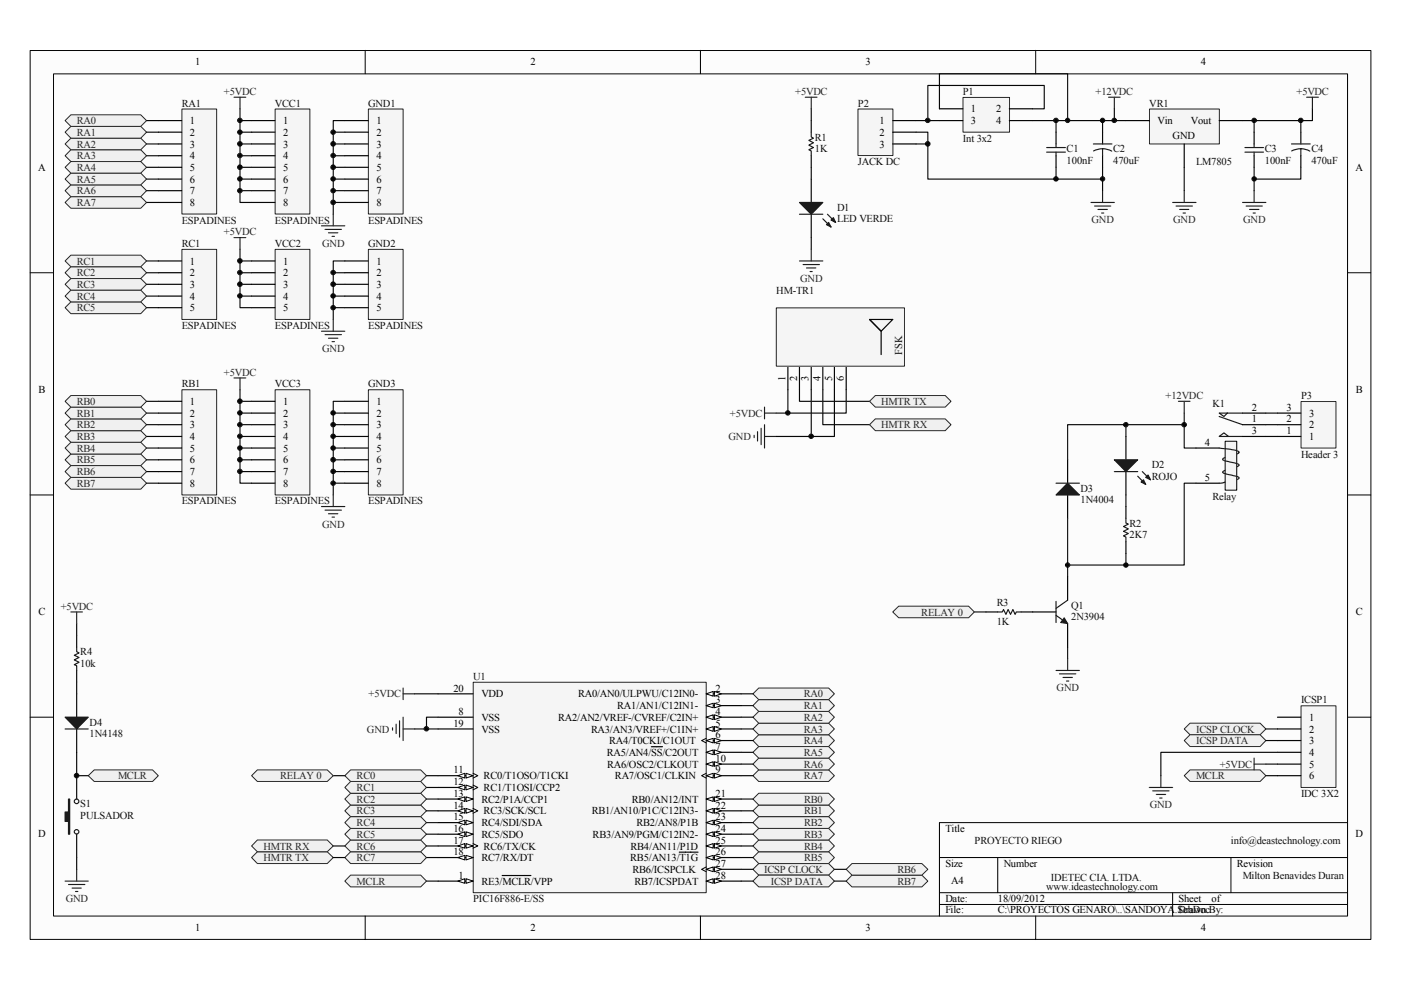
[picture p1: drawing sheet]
<svg xmlns="http://www.w3.org/2000/svg" width="297mm" height="210mm" viewBox="0 0 297 210" stroke-linecap="round" stroke-linejoin="round" font-family="sans-serif">
<defs><g id="words">
<g font-size="2.2">
<text x="41.4" y="13.9">1</text>
<text x="112.5" y="13.9">2</text>
<text x="183.5" y="13.9">3</text>
<text x="254.6" y="13.9">4</text>
<text x="205.9" y="23.8">1</text>
<text x="211.2" y="23.8">2</text>
<text x="40.3" y="26.3">1</text>
<text x="40.3" y="28.8">2</text>
<text x="60" y="26.3">1</text>
<text x="60" y="28.8">2</text>
<text x="79.8" y="26.3">1</text>
<text x="79.8" y="28.8">2</text>
<text x="186.5" y="26.3">1</text>
<text x="186.5" y="28.8">2</text>
<text x="205.9" y="26.3">3</text>
<text x="211.2" y="26.3">4</text>
<text x="245.4" y="26.3">Vin</text>
<text x="248.6" y="29.5">GND</text>
<text x="252.5" y="26.3">Vout</text>
<text x="40.3" y="31.3">3</text>
<text x="40.3" y="33.8">4</text>
<text x="60" y="31.3">3</text>
<text x="60" y="33.8">4</text>
<text x="79.8" y="31.3">3</text>
<text x="79.8" y="33.8">4</text>
<text x="186.5" y="31.3">3</text>
<text x="8.1" y="36.2">A</text>
<text x="40.3" y="36.2">5</text>
<text x="40.3" y="38.7">6</text>
<text x="40.3" y="41.2">7</text>
<text x="60" y="36.2">5</text>
<text x="60" y="38.7">6</text>
<text x="60" y="41.2">7</text>
<text x="79.8" y="36.2">5</text>
<text x="79.8" y="38.7">6</text>
<text x="79.8" y="41.2">7</text>
<text x="287.4" y="36.2">A</text>
<text x="40.3" y="43.7">8</text>
<text x="60" y="43.7">8</text>
<text x="79.8" y="43.7">8</text>
<text x="40.3" y="56.1">1</text>
<text x="40.3" y="58.6">2</text>
<text x="60" y="56.1">1</text>
<text x="60" y="58.6">2</text>
<text x="79.8" y="56.1">1</text>
<text x="79.8" y="58.6">2</text>
<text x="40.3" y="61">3</text>
<text x="40.3" y="63.5">4</text>
<text x="40.3" y="66">5</text>
<text x="60" y="61">3</text>
<text x="60" y="63.5">4</text>
<text x="60" y="66">5</text>
<text x="79.8" y="61">3</text>
<text x="79.8" y="63.5">4</text>
<text x="79.8" y="66">5</text>
<text x="8.1" y="83.3">B</text>
<text x="166.5" y="80.8" transform="rotate(-90 166.5 80.8)">1</text>
<text x="169" y="80.8" transform="rotate(-90 169 80.8)">2</text>
<text x="171.4" y="80.8" transform="rotate(-90 171.4 80.8)">3</text>
<text x="173.9" y="80.8" transform="rotate(-90 173.9 80.8)">4</text>
<text x="176.4" y="80.8" transform="rotate(-90 176.4 80.8)">5</text>
<text x="178.9" y="80.8" transform="rotate(-90 178.9 80.8)">6</text>
<text x="287.5" y="83.3">B</text>
<text x="40.3" y="85.9">1</text>
<text x="40.3" y="88.3">2</text>
<text x="60" y="85.9">1</text>
<text x="60" y="88.3">2</text>
<text x="79.8" y="85.9">1</text>
<text x="79.8" y="88.3">2</text>
<text x="265.4" y="89.6">1</text>
<text x="265.4" y="87.1">2</text>
<text x="272.8" y="89.6">2</text>
<text x="272.8" y="87.1">3</text>
<text x="277.5" y="88.3">3</text>
<text x="40.3" y="90.8">3</text>
<text x="40.3" y="93.3">4</text>
<text x="40.3" y="95.8">5</text>
<text x="60" y="90.8">3</text>
<text x="60" y="93.3">4</text>
<text x="60" y="95.8">5</text>
<text x="79.8" y="90.8">3</text>
<text x="79.8" y="93.3">4</text>
<text x="79.8" y="95.8">5</text>
<text x="255.4" y="94.5">4</text>
<text x="265.4" y="92.1">3</text>
<text x="272.8" y="92.1">1</text>
<text x="277.5" y="93.3">1</text>
<text x="277.5" y="90.8">2</text>
<text x="40.3" y="98.3">6</text>
<text x="40.3" y="100.8">7</text>
<text x="60" y="98.3">6</text>
<text x="60" y="100.8">7</text>
<text x="79.8" y="98.3">6</text>
<text x="79.8" y="100.8">7</text>
<text x="255.4" y="102">5</text>
<text x="40.3" y="103.2">8</text>
<text x="60" y="103.2">8</text>
<text x="79.8" y="103.2">8</text>
<text x="8.1" y="130.4">C</text>
<text x="287.5" y="130.4">C</text>
<text x="96.1" y="146.6">20</text>
<text x="102.1" y="147.9">VDD</text>
<text x="122.6" y="147.9">RA0/AN0/ULPWU/C12IN0-</text>
<text x="151.7" y="146.6">2</text>
<text x="151.7" y="149.1">3</text>
<text x="96.1" y="154.1">19</text>
<text x="97.2" y="151.6">8</text>
<text x="102.1" y="152.8">VSS</text>
<text x="102.1" y="155.3">VSS</text>
<text x="118.4" y="152.8">RA2/AN2/VREF-/CVREF/C2IN+</text>
<text x="125.3" y="155.3">RA3/AN3/VREF+/C1IN+</text>
<text x="130.9" y="150.4">RA1/AN1/C12IN1-</text>
<text x="151.7" y="154.1">5</text>
<text x="151.7" y="151.6">4</text>
<text x="277.5" y="152.8">1</text>
<text x="277.5" y="155.3">2</text>
<text x="128.7" y="160.3">RA5/AN4/SS/C2OUT</text>
<text x="129.2" y="157.8">RA4/T0CKI/C1OUT</text>
<text x="151.7" y="156.5">6</text>
<text x="151.7" y="161.5">10</text>
<text x="151.7" y="159">7</text>
<text x="277.5" y="157.8">3</text>
<text x="277.5" y="160.3">4</text>
<text x="96.1" y="164">11</text>
<text x="96.1" y="166.5">12</text>
<text x="102.5" y="165.2">RC0/T1OSO/T1CKI</text>
<text x="102.5" y="167.7">RC1/T1OSI/CCP2</text>
<text x="128.7" y="162.8">RA6/OSC2/CLKOUT</text>
<text x="130.4" y="165.2">RA7/OSC1/CLKIN</text>
<text x="151.7" y="164">9</text>
<text x="277.5" y="162.8">5</text>
<text x="277.5" y="165.2">6</text>
<text x="96.1" y="169">13</text>
<text x="96.1" y="173.9">15</text>
<text x="96.1" y="171.4">14</text>
<text x="102.1" y="170.2">RC2/P1A/CCP1</text>
<text x="102.5" y="172.7">RC3/SCK/SCL</text>
<text x="125.5" y="172.7">RB1/AN10/P1C/C12IN3-</text>
<text x="134" y="170.2">RB0/AN12/INT</text>
<text x="151.7" y="169">21</text>
<text x="151.7" y="173.9">23</text>
<text x="151.7" y="171.4">22</text>
<text x="8.1" y="177.5">D</text>
<text x="96.1" y="176.4">16</text>
<text x="96.1" y="178.9">17</text>
<text x="102.1" y="175.2">RC4/SDI/SDA</text>
<text x="102.1" y="177.6">RC5/SDO</text>
<text x="125.6" y="177.6">RB3/AN9/PGM/C12IN2-</text>
<text x="134.9" y="175.2">RB2/AN8/P1B</text>
<text x="151.7" y="176.4">24</text>
<text x="151.7" y="178.9">25</text>
<text x="200.4" y="176.3">Title</text>
<text x="287.4" y="177.5">D</text>
<text x="96.1" y="181.4">18</text>
<text x="102.1" y="182.6">RC7/RX/DT</text>
<text x="102.5" y="180.1">RC6/TX/CK</text>
<text x="133.6" y="182.6">RB5/AN13/T1G</text>
<text x="133.7" y="180.1">RB4/AN11/P1D</text>
<text x="134.1" y="185.1">RB6/ICSPCLK</text>
<text x="151.7" y="181.4">26</text>
<text x="151.7" y="183.9">27</text>
<text x="200.4" y="183.8">Size</text>
<text x="212.8" y="183.8">Number</text>
<text x="262.2" y="183.8">Revision</text>
<text x="97.2" y="186.3">1</text>
<text x="102.1" y="187.6">RE3/MCLR/VPP</text>
<text x="134.5" y="187.6">RB7/ICSPDAT</text>
<text x="151.7" y="186.3">28</text>
<text x="200.4" y="191.2">Date:</text>
<text x="201.7" y="187.5">A4</text>
<text x="211.5" y="191.2">18/09/2012</text>
<text x="249.9" y="191.2">Sheet</text>
<text x="256.9" y="191.2">of</text>
<text x="41.4" y="197.4">1</text>
<text x="112.5" y="197.4">2</text>
<text x="183.5" y="197.4">3</text>
<text x="200.4" y="193.7">File:</text>
<text x="211.5" y="193.7">C:\PROYECTOS GENARO\..\SANDOYA.SchDoc</text>
<text x="249.9" y="193.7">Drawn By:</text>
<text x="254.6" y="197.4">4</text>
</g>
<g font-size="2.2" fill="#0e0e0e">
<text x="38.5" y="22.6">RA1</text>
<text x="58.3" y="22.6">VCC1</text>
<text x="78.1" y="22.6">GND1</text>
<text x="181.9" y="22.6">P2</text>
<text x="204.1" y="20.1">P1</text>
<text x="243.7" y="22.6">VR1</text>
<text x="172.8" y="29.8">R1</text>
<text x="172.8" y="32.3">1K</text>
<text x="181.9" y="35">JACK DC</text>
<text x="204.1" y="30.1">Int 3x2</text>
<text x="226.1" y="32.3">C1</text>
<text x="226.1" y="34.8">100nF</text>
<text x="236" y="32.3">C2</text>
<text x="236" y="34.8">470uF</text>
<text x="253.6" y="35">LM7805</text>
<text x="268.2" y="32.3">C3</text>
<text x="268.2" y="34.8">100nF</text>
<text x="278" y="32.3">C4</text>
<text x="278" y="34.8">470uF</text>
<text x="38.5" y="47.4">ESPADINES</text>
<text x="58.3" y="47.4">ESPADINES</text>
<text x="78.1" y="47.4">ESPADINES</text>
<text x="177.5" y="44.7">D1</text>
<text x="177.5" y="47.2">LED VERDE</text>
<text x="38.5" y="52.4">RC1</text>
<text x="58.3" y="52.4">VCC2</text>
<text x="78.1" y="52.4">GND2</text>
<text x="164.6" y="62.3">HM-TR1</text>
<text x="38.5" y="69.7">ESPADINES</text>
<text x="58.3" y="69.7">ESPADINES</text>
<text x="78.1" y="69.7">ESPADINES</text>
<text x="191.3" y="75.2" transform="rotate(-90 191.3 75.2)">FSK</text>
<text x="38.5" y="82.1">RB1</text>
<text x="58.3" y="82.1">VCC3</text>
<text x="78.1" y="82.1">GND3</text>
<text x="257" y="86.4">K1</text>
<text x="275.8" y="84.6">P3</text>
<text x="244.2" y="99.2">D2</text>
<text x="244.2" y="101.7">ROJO</text>
<text x="275.8" y="97">Header 3</text>
<text x="38.5" y="106.9">ESPADINES</text>
<text x="58.3" y="106.9">ESPADINES</text>
<text x="78.1" y="106.9">ESPADINES</text>
<text x="229.1" y="104.2">D3</text>
<text x="229.1" y="106.7">1N4004</text>
<text x="257" y="106">Relay</text>
<text x="239.5" y="111.6">R2</text>
<text x="239.5" y="114.1">2K7</text>
<text x="211.3" y="128.5">R3</text>
<text x="227.1" y="129">Q1</text>
<text x="227.1" y="131.5">2N3904</text>
<text x="211.3" y="132.5">1K</text>
<text x="17" y="138.9">R4</text>
<text x="17" y="141.4">10k</text>
<text x="100.3" y="144.1">U1</text>
<text x="275.8" y="149.1">ICSP1</text>
<text x="19" y="153.8">D4</text>
<text x="19" y="156.3">1N4148</text>
<text x="17" y="171.2">S1</text>
<text x="17" y="173.7">PULSADOR</text>
<text x="275.8" y="169">IDC 3X2</text>
<text x="206.6" y="178.9">PROYECTO RIEGO</text>
<text x="261" y="178.9">info@deastechnology.com</text>
<text x="100.3" y="191.3">PIC16F886-E/SS</text>
<text x="221.8" y="188.7">www.ideastechnology.com</text>
<text x="222.8" y="186.8">IDETEC CIA. LTDA.</text>
<text x="263.5" y="186.3">Milton Benavides Duran</text>
</g>
<g font-size="2.2" fill="#262626">
<text x="47.5" y="20.1">+5VDC</text>
<text x="168.6" y="20.1">+5VDC</text>
<text x="232.3" y="20.1">+12VDC</text>
<text x="274.9" y="20.1">+5VDC</text>
<text x="16.3" y="28.8">RA1</text>
<text x="16.3" y="26.3">RA0</text>
<text x="16.3" y="33.8">RA3</text>
<text x="16.3" y="31.3">RA2</text>
<text x="16.3" y="41.2">RA6</text>
<text x="16.3" y="38.7">RA5</text>
<text x="16.3" y="36.2">RA4</text>
<text x="16.3" y="43.7">RA7</text>
<text x="231.4" y="47.3">GND</text>
<text x="248.8" y="47.3">GND</text>
<text x="263.6" y="47.3">GND</text>
<text x="47.5" y="49.9">+5VDC</text>
<text x="68.3" y="52.3">GND</text>
<text x="16.3" y="58.6">RC2</text>
<text x="16.3" y="56.1">RC1</text>
<text x="169.7" y="59.7">GND</text>
<text x="16.3" y="66">RC5</text>
<text x="16.3" y="63.5">RC4</text>
<text x="16.3" y="61">RC3</text>
<text x="68.3" y="74.6">GND</text>
<text x="47.5" y="79.7">+5VDC</text>
<text x="16.3" y="88.3">RB1</text>
<text x="16.3" y="85.9">RB0</text>
<text x="154.8" y="88.3">+5VDC</text>
<text x="186.8" y="85.9">HMTR TX</text>
<text x="247.1" y="84.6">+12VDC</text>
<text x="16.3" y="95.8">RB4</text>
<text x="16.3" y="93.3">RB3</text>
<text x="16.3" y="90.8">RB2</text>
<text x="154.5" y="93.3">GND</text>
<text x="186.8" y="90.8">HMTR RX</text>
<text x="16.3" y="98.3">RB5</text>
<text x="16.3" y="100.8">RB6</text>
<text x="16.3" y="103.2">RB7</text>
<text x="68.3" y="111.8">GND</text>
<text x="12.9" y="129.3">+5VDC</text>
<text x="195.3" y="130.5">RELAY 0</text>
<text x="78.1" y="147.9">+5VDC</text>
<text x="170.4" y="147.9">RA0</text>
<text x="224" y="146.6">GND</text>
<text x="77.8" y="155.3">GND</text>
<text x="170.4" y="155.3">RA3</text>
<text x="170.4" y="152.8">RA2</text>
<text x="170.4" y="150.4">RA1</text>
<text x="253.6" y="155.3">ICSP CLOCK</text>
<text x="170.4" y="160.3">RA5</text>
<text x="170.4" y="157.8">RA4</text>
<text x="253.6" y="157.8">ICSP DATA</text>
<text x="25" y="165.2">MCLR</text>
<text x="59.4" y="165.2">RELAY 0</text>
<text x="75.6" y="167.7">RC1</text>
<text x="75.6" y="165.2">RC0</text>
<text x="170.4" y="165.2">RA7</text>
<text x="170.4" y="162.8">RA6</text>
<text x="253.6" y="165.2">MCLR</text>
<text x="258.6" y="162.8">+5VDC</text>
<text x="75.6" y="172.7">RC3</text>
<text x="75.6" y="170.2">RC2</text>
<text x="170.5" y="172.7">RB1</text>
<text x="170.5" y="170.2">RB0</text>
<text x="243.8" y="171.4">GND</text>
<text x="75.6" y="177.6">RC5</text>
<text x="75.6" y="175.2">RC4</text>
<text x="170.5" y="177.6">RB3</text>
<text x="170.5" y="175.2">RB2</text>
<text x="55.8" y="182.6">HMTR TX</text>
<text x="55.8" y="180.1">HMTR RX</text>
<text x="75.6" y="182.6">RC7</text>
<text x="75.6" y="180.1">RC6</text>
<text x="162" y="185.1">ICSP CLOCK</text>
<text x="170.5" y="182.6">RB5</text>
<text x="170.5" y="180.1">RB4</text>
<text x="190.3" y="185.1">RB6</text>
<text x="13.9" y="191.2">GND</text>
<text x="75.6" y="187.6">MCLR</text>
<text x="163.4" y="187.6">ICSP DATA</text>
<text x="190.3" y="187.6">RB7</text>
</g>
</g></defs>
<path d="M6.4 10.8h284.3v188.4h-284.3z" fill="#fcfcfc"/>
<path d="M6.4 10.7h284.3v188.5h-284.3z" fill="none" stroke="#000" stroke-width=".21"/>
<path d="M11.4 15.7h274.3v178.5h-274.3z" fill="#fcfcfc"/>
<g fill="none" stroke="#000" stroke-width=".21">
<path d="M11.3 15.7h274.4v178.5h-274.4zM77.4 10.7v4.9M148.5 10.7v4.9M219.6 10.7v4.9M6.4 57.8h4.9M285.7 57.8h4.9M6.4 104.9h4.9M285.7 104.9h4.9M6.4 152.1h4.9M285.7 152.1h4.9M285.7 174.4h-86.5v19.8M77.4 194.2v5"/>
<path d="M148.5 194.2v5M199.2 181.8h86.5M199.2 189.3h86.5M199.2 191.8h86.5M211.5 181.8v7.5M219.6 194.2v5M248.6 189.3v4.9M261 181.8v7.5"/>
</g>
<path d="M100.4 144.7h49.3v44.6h-49.3z" fill="#f5f5f5"/>
<path d="M100.3 144.7h49.4v44.6h-49.4z" fill="none" stroke="#262626" stroke-width=".21"/>
<path d="M92.9 186.8h7.4" fill="none" stroke="#000" stroke-width=".25"/>
<path d="M98.8 186.3l1.5 .5-1.5 .5z" fill="#fcfcfc"/>
<path d="M98.8 186.3l1.5 .5-1.5 .5z" fill="none" stroke="#000" stroke-width=".21"/>
<path d="M97.1 186.8l1.5-.5v1z" fill="#fcfcfc"/>
<path d="M97.1 186.8l1.5-.5v1z" fill="none" stroke="#000" stroke-width=".21"/>
<path d="M149.7 147.1h7.4M106.5 185.6h6.1" fill="none" stroke="#000" stroke-width=".25"/>
<path d="M149.7 147.1l1.5-.5v1z" fill="#fcfcfc"/>
<path d="M149.7 147.1l1.5-.5v1z" fill="none" stroke="#000" stroke-width=".21"/>
<path d="M151.5 146.6l1.4 .5-1.4 .5z" fill="#fcfcfc"/>
<path d="M151.5 146.6l1.4 .5-1.4 .5z" fill="none" stroke="#000" stroke-width=".21"/>
<path d="M149.7 149.6h7.4" fill="none" stroke="#000" stroke-width=".25"/>
<path d="M149.7 149.6l1.5-.5v1z" fill="#fcfcfc"/>
<path d="M149.7 149.6l1.5-.5v1z" fill="none" stroke="#000" stroke-width=".21"/>
<path d="M151.5 149.1l1.4 .5-1.4 .5z" fill="#fcfcfc"/>
<path d="M151.5 149.1l1.4 .5-1.4 .5z" fill="none" stroke="#000" stroke-width=".21"/>
<path d="M149.7 152.1h7.4" fill="none" stroke="#000" stroke-width=".25"/>
<path d="M149.7 152.1l1.5-.5v1z" fill="#fcfcfc"/>
<path d="M149.7 152.1l1.5-.5v1z" fill="none" stroke="#000" stroke-width=".21"/>
<path d="M151.5 151.6l1.4 .5-1.4 .5z" fill="#fcfcfc"/>
<path d="M151.5 151.6l1.4 .5-1.4 .5z" fill="none" stroke="#000" stroke-width=".21"/>
<path d="M149.7 154.6h7.4" fill="none" stroke="#000" stroke-width=".25"/>
<path d="M149.7 154.6l1.5-.5v1z" fill="#fcfcfc"/>
<path d="M149.7 154.6l1.5-.5v1z" fill="none" stroke="#000" stroke-width=".21"/>
<path d="M151.5 154.1l1.4 .5-1.4 .5z" fill="#fcfcfc"/>
<path d="M149.7 156.5l-.9 .5 .9 .5M151.5 154.1l1.4 .5-1.4 .5z" fill="none" stroke="#000" stroke-width=".21"/>
<path d="M149.7 157h7.4" fill="none" stroke="#000" stroke-width=".25"/>
<path d="M149.7 157l1.5-.5v1z" fill="#fcfcfc"/>
<path d="M149.7 157l1.5-.5v1z" fill="none" stroke="#000" stroke-width=".21"/>
<path d="M151.5 156.5l1.4 .5-1.4 .5z" fill="#fcfcfc"/>
<path d="M151.5 156.5l1.4 .5-1.4 .5z" fill="none" stroke="#000" stroke-width=".21"/>
<path d="M149.7 159.5h7.4" fill="none" stroke="#000" stroke-width=".25"/>
<path d="M149.7 159.5l1.5-.5v1z" fill="#fcfcfc"/>
<path d="M149.7 159.5l1.5-.5v1z" fill="none" stroke="#000" stroke-width=".21"/>
<path d="M151.5 159l1.4 .5-1.4 .5z" fill="#fcfcfc"/>
<path d="M151.5 159l1.4 .5-1.4 .5zM149.7 164l-.9 .5 .9 .5" fill="none" stroke="#000" stroke-width=".21"/>
<path d="M92.9 152.1h7.4M138.1 158.3h2.4M149.7 164.5h7.4" fill="none" stroke="#000" stroke-width=".25"/>
<path d="M149.7 164.5l1.5-.5v1z" fill="#fcfcfc"/>
<path d="M149.7 164.5l1.5-.5v1z" fill="none" stroke="#000" stroke-width=".21"/>
<path d="M151.5 164l1.4 .5-1.4 .5z" fill="#fcfcfc"/>
<path d="M151.5 164l1.4 .5-1.4 .5z" fill="none" stroke="#000" stroke-width=".21"/>
<path d="M149.7 162h7.4" fill="none" stroke="#000" stroke-width=".25"/>
<path d="M149.7 162l1.5-.5v1z" fill="#fcfcfc"/>
<path d="M149.7 162l1.5-.5v1z" fill="none" stroke="#000" stroke-width=".21"/>
<path d="M151.5 161.5l1.4 .5-1.4 .5z" fill="#fcfcfc"/>
<path d="M100.3 164l1 .5-1 .5M151.5 161.5l1.4 .5-1.4 .5z" fill="none" stroke="#000" stroke-width=".21"/>
<path d="M92.9 164.5h7.4" fill="none" stroke="#000" stroke-width=".25"/>
<path d="M98.8 164l1.5 .5-1.5 .5z" fill="#fcfcfc"/>
<path d="M98.8 164l1.5 .5-1.5 .5z" fill="none" stroke="#000" stroke-width=".21"/>
<path d="M97.1 164.5l1.5-.5v1z" fill="#fcfcfc"/>
<path d="M97.1 164.5l1.5-.5v1zM100.3 166.5l1 .5-1 .5" fill="none" stroke="#000" stroke-width=".21"/>
<path d="M92.9 167h7.4" fill="none" stroke="#000" stroke-width=".25"/>
<path d="M98.8 166.5l1.5 .5-1.5 .5z" fill="#fcfcfc"/>
<path d="M98.8 166.5l1.5 .5-1.5 .5z" fill="none" stroke="#000" stroke-width=".21"/>
<path d="M97.1 167l1.5-.5v1z" fill="#fcfcfc"/>
<path d="M97.1 167l1.5-.5v1z" fill="none" stroke="#000" stroke-width=".21"/>
<path d="M92.9 169.4h7.4" fill="none" stroke="#000" stroke-width=".25"/>
<path d="M98.8 169l1.5 .4-1.5 .5z" fill="#fcfcfc"/>
<path d="M98.8 169l1.5 .4-1.5 .5z" fill="none" stroke="#000" stroke-width=".21"/>
<path d="M97.1 169.4l1.5-.4v.9z" fill="#fcfcfc"/>
<path d="M97.1 169.4l1.5-.4v.9zM100.3 171.4l1 .5-1 .5" fill="none" stroke="#000" stroke-width=".21"/>
<path d="M92.9 171.9h7.4" fill="none" stroke="#000" stroke-width=".25"/>
<path d="M98.8 171.4l1.5 .5-1.5 .5z" fill="#fcfcfc"/>
<path d="M98.8 171.4l1.5 .5-1.5 .5z" fill="none" stroke="#000" stroke-width=".21"/>
<path d="M97.1 171.9l1.5-.5v1z" fill="#fcfcfc"/>
<path d="M97.1 171.9l1.5-.5v1z" fill="none" stroke="#000" stroke-width=".21"/>
<path d="M92.9 174.4h7.4" fill="none" stroke="#000" stroke-width=".25"/>
<path d="M98.8 173.9l1.5 .5-1.5 .5z" fill="#fcfcfc"/>
<path d="M98.8 173.9l1.5 .5-1.5 .5z" fill="none" stroke="#000" stroke-width=".21"/>
<path d="M97.1 174.4l1.5-.5v1z" fill="#fcfcfc"/>
<path d="M97.1 174.4l1.5-.5v1z" fill="none" stroke="#000" stroke-width=".21"/>
<path d="M92.9 176.9h7.4" fill="none" stroke="#000" stroke-width=".25"/>
<path d="M98.8 176.4l1.5 .5-1.5 .5z" fill="#fcfcfc"/>
<path d="M98.8 176.4l1.5 .5-1.5 .5z" fill="none" stroke="#000" stroke-width=".21"/>
<path d="M97.1 176.9l1.5-.5v1z" fill="#fcfcfc"/>
<path d="M97.1 176.9l1.5-.5v1zM100.3 178.9l1 .5-1 .4" fill="none" stroke="#000" stroke-width=".21"/>
<path d="M92.9 179.4h7.4" fill="none" stroke="#000" stroke-width=".25"/>
<path d="M98.8 178.9l1.5 .5-1.5 .4z" fill="#fcfcfc"/>
<path d="M98.8 178.9l1.5 .5-1.5 .4z" fill="none" stroke="#000" stroke-width=".21"/>
<path d="M97.1 179.4l1.5-.5v.9z" fill="#fcfcfc"/>
<path d="M97.1 179.4l1.5-.5v.9z" fill="none" stroke="#000" stroke-width=".21"/>
<path d="M92.9 181.8h7.4" fill="none" stroke="#000" stroke-width=".25"/>
<path d="M98.8 181.4l1.5 .4-1.5 .5z" fill="#fcfcfc"/>
<path d="M98.8 181.4l1.5 .4-1.5 .5z" fill="none" stroke="#000" stroke-width=".21"/>
<path d="M97.1 181.8l1.5-.4v.9z" fill="#fcfcfc"/>
<path d="M97.1 181.8l1.5-.4v.9z" fill="none" stroke="#000" stroke-width=".21"/>
<path d="M92.9 154.6h7.4M92.9 147.1h7.4M149.7 169.4h7.4" fill="none" stroke="#000" stroke-width=".25"/>
<path d="M149.7 169.4l1.5-.4v.9z" fill="#fcfcfc"/>
<path d="M149.7 169.4l1.5-.4v.9z" fill="none" stroke="#000" stroke-width=".21"/>
<path d="M151.5 169l1.4 .4-1.4 .5z" fill="#fcfcfc"/>
<path d="M151.5 169l1.4 .4-1.4 .5z" fill="none" stroke="#000" stroke-width=".21"/>
<path d="M149.7 171.9h7.4" fill="none" stroke="#000" stroke-width=".25"/>
<path d="M149.7 171.9l1.5-.5v1z" fill="#fcfcfc"/>
<path d="M149.7 171.9l1.5-.5v1z" fill="none" stroke="#000" stroke-width=".21"/>
<path d="M151.5 171.4l1.4 .5-1.4 .5z" fill="#fcfcfc"/>
<path d="M151.5 171.4l1.4 .5-1.4 .5z" fill="none" stroke="#000" stroke-width=".21"/>
<path d="M149.7 174.4h7.4" fill="none" stroke="#000" stroke-width=".25"/>
<path d="M149.7 174.4l1.5-.5v1z" fill="#fcfcfc"/>
<path d="M149.7 174.4l1.5-.5v1z" fill="none" stroke="#000" stroke-width=".21"/>
<path d="M151.5 173.9l1.4 .5-1.4 .5z" fill="#fcfcfc"/>
<path d="M151.5 173.9l1.4 .5-1.4 .5z" fill="none" stroke="#000" stroke-width=".21"/>
<path d="M149.7 176.9h7.4" fill="none" stroke="#000" stroke-width=".25"/>
<path d="M149.7 176.9l1.5-.5v1z" fill="#fcfcfc"/>
<path d="M149.7 176.9l1.5-.5v1z" fill="none" stroke="#000" stroke-width=".21"/>
<path d="M151.5 176.4l1.4 .5-1.4 .5z" fill="#fcfcfc"/>
<path d="M151.5 176.4l1.4 .5-1.4 .5z" fill="none" stroke="#000" stroke-width=".21"/>
<path d="M149.7 179.4h7.4" fill="none" stroke="#000" stroke-width=".25"/>
<path d="M149.7 179.4l1.5-.5v.9z" fill="#fcfcfc"/>
<path d="M149.7 179.4l1.5-.5v.9z" fill="none" stroke="#000" stroke-width=".21"/>
<path d="M151.5 178.9l1.4 .5-1.4 .4z" fill="#fcfcfc"/>
<path d="M151.5 178.9l1.4 .5-1.4 .4z" fill="none" stroke="#000" stroke-width=".21"/>
<path d="M149.7 181.8h7.4" fill="none" stroke="#000" stroke-width=".25"/>
<path d="M149.7 181.8l1.5-.4v.9z" fill="#fcfcfc"/>
<path d="M149.7 181.8l1.5-.4v.9z" fill="none" stroke="#000" stroke-width=".21"/>
<path d="M151.5 181.4l1.4 .4-1.4 .5z" fill="#fcfcfc"/>
<path d="M149.7 183.8l-.9 .5 .9 .5M151.5 181.4l1.4 .4-1.4 .5z" fill="none" stroke="#000" stroke-width=".21"/>
<path d="M144 180.7h4M149.7 184.3h7.4" fill="none" stroke="#000" stroke-width=".25"/>
<path d="M149.7 184.3l1.5-.5v1z" fill="#fcfcfc"/>
<path d="M149.7 184.3l1.5-.5v1z" fill="none" stroke="#000" stroke-width=".21"/>
<path d="M151.5 183.8l1.4 .5-1.4 .5z" fill="#fcfcfc"/>
<path d="M151.5 183.8l1.4 .5-1.4 .5z" fill="none" stroke="#000" stroke-width=".21"/>
<path d="M149.7 186.8h7.4" fill="none" stroke="#000" stroke-width=".25"/>
<path d="M149.7 186.8l1.5-.5v1z" fill="#fcfcfc"/>
<path d="M149.7 186.8l1.5-.5v1z" fill="none" stroke="#000" stroke-width=".21"/>
<path d="M151.5 186.3l1.4 .5-1.4 .5z" fill="#fcfcfc"/>
<path d="M151.5 186.3l1.4 .5-1.4 .5z" fill="none" stroke="#000" stroke-width=".21"/>
<path d="M74.3 185.5h14.9l1.2 1.3-1.2 1.2h-14.9l-1.2-1.2z" fill-rule="evenodd" fill="#f0f0f0"/>
<path d="M74.3 185.5h14.9l1.2 1.3-1.2 1.2h-14.9l-1.2-1.2z" fill="none" stroke="#262626" stroke-width=".21"/>
<path d="M159.6 184.3l1.3-1.2h14.8l1.2 1.2-1.2 1.2h-14.8z" fill-rule="evenodd" fill="#f0f0f0"/>
<path d="M159.6 184.3l1.3-1.2h14.8l1.2 1.2-1.2 1.2h-14.8z" fill="none" stroke="#262626" stroke-width=".21"/>
<path d="M160.9 185.5h14.8l1.2 1.3-1.2 1.2h-14.8l-1.3-1.2z" fill-rule="evenodd" fill="#f0f0f0"/>
<path d="M160.9 185.5h14.8l1.2 1.3-1.2 1.2h-14.8l-1.3-1.2z" fill="none" stroke="#262626" stroke-width=".21"/>
<path d="M87.9 147.1h5M90.4 154.6h2.5M92.9 152.1h-2.5v2.5h-2.5M90.4 186.8h2.5M157.1 184.3h2.5M157.1 186.8h2.5" fill="none" stroke="#0e0e0e" stroke-width=".25"/>
<path d="M83.2 154.3v.5M84 153.5v2M84.7 152.8v3.5M85.5 145.9v2.4M85.5 152.1v4.9M85.5 154.6h2.4M85.5 147.1h2.4" fill="none" stroke="#262626" stroke-width=".25"/>
<path d="M74.3 180.6h14.9l1.2 1.2-1.2 1.3h-14.9l-1.2-1.3z" fill-rule="evenodd" fill="#f0f0f0"/>
<path d="M74.3 180.6h14.9l1.2 1.2-1.2 1.3h-14.9l-1.2-1.3z" fill="none" stroke="#262626" stroke-width=".21"/>
<path d="M90.4 181.8h2.5" fill="none" stroke="#0e0e0e" stroke-width=".25"/>
<path d="M74.3 178.1h14.9l1.2 1.3-1.2 1.2h-14.9l-1.2-1.2z" fill-rule="evenodd" fill="#f0f0f0"/>
<path d="M74.3 178.1h14.9l1.2 1.3-1.2 1.2h-14.9l-1.2-1.2z" fill="none" stroke="#262626" stroke-width=".21"/>
<path d="M90.4 179.4h2.5" fill="none" stroke="#0e0e0e" stroke-width=".25"/>
<path d="M73.1 176.9l1.2-1.3h14.9l1.2 1.3-1.2 1.2h-14.9z" fill-rule="evenodd" fill="#f0f0f0"/>
<path d="M73.1 176.9l1.2-1.3h14.9l1.2 1.3-1.2 1.2h-14.9z" fill="none" stroke="#262626" stroke-width=".21"/>
<path d="M90.4 176.9h2.5" fill="none" stroke="#0e0e0e" stroke-width=".25"/>
<path d="M74.3 173.1h14.9l1.2 1.3-1.2 1.2h-14.9l-1.2-1.2z" fill-rule="evenodd" fill="#f0f0f0"/>
<path d="M74.3 173.1h14.9l1.2 1.3-1.2 1.2h-14.9l-1.2-1.2z" fill="none" stroke="#262626" stroke-width=".21"/>
<path d="M90.4 174.4h2.5" fill="none" stroke="#0e0e0e" stroke-width=".25"/>
<path d="M73.1 171.9l1.2-1.2h14.9l1.2 1.2-1.2 1.2h-14.9z" fill-rule="evenodd" fill="#f0f0f0"/>
<path d="M73.1 171.9l1.2-1.2h14.9l1.2 1.2-1.2 1.2h-14.9z" fill="none" stroke="#262626" stroke-width=".21"/>
<path d="M90.4 171.9h2.5" fill="none" stroke="#0e0e0e" stroke-width=".25"/>
<path d="M74.3 168.2h14.9l1.2 1.2-1.2 1.3h-14.9l-1.2-1.3z" fill-rule="evenodd" fill="#f0f0f0"/>
<path d="M74.3 168.2h14.9l1.2 1.2-1.2 1.3h-14.9l-1.2-1.3z" fill="none" stroke="#262626" stroke-width=".21"/>
<path d="M90.4 169.4h2.5" fill="none" stroke="#0e0e0e" stroke-width=".25"/>
<path d="M74.3 165.7h14.9l1.2 1.3-1.2 1.2h-14.9l-1.2-1.2z" fill-rule="evenodd" fill="#f0f0f0"/>
<path d="M74.3 165.7h14.9l1.2 1.3-1.2 1.2h-14.9l-1.2-1.2z" fill="none" stroke="#262626" stroke-width=".21"/>
<path d="M90.4 167h2.5" fill="none" stroke="#0e0e0e" stroke-width=".25"/>
<path d="M74.3 163.2h14.9l1.2 1.3-1.2 1.2h-14.9l-1.2-1.2z" fill-rule="evenodd" fill="#f0f0f0"/>
<path d="M74.3 163.2h14.9l1.2 1.3-1.2 1.2h-14.9l-1.2-1.2z" fill="none" stroke="#262626" stroke-width=".21"/>
<path d="M90.4 164.5h2.5" fill="none" stroke="#0e0e0e" stroke-width=".25"/>
<path d="M159.6 181.8l1.3-1.2h14.8l1.2 1.2-1.2 1.3h-14.8z" fill-rule="evenodd" fill="#f0f0f0"/>
<path d="M159.6 181.8l1.3-1.2h14.8l1.2 1.2-1.2 1.3h-14.8z" fill="none" stroke="#262626" stroke-width=".21"/>
<path d="M157.1 181.8h2.5" fill="none" stroke="#0e0e0e" stroke-width=".25"/>
<path d="M160.9 178.1h14.8l1.2 1.3-1.2 1.2h-14.8l-1.3-1.2z" fill-rule="evenodd" fill="#f0f0f0"/>
<path d="M160.9 178.1h14.8l1.2 1.3-1.2 1.2h-14.8l-1.3-1.2z" fill="none" stroke="#262626" stroke-width=".21"/>
<path d="M157.1 179.4h2.5" fill="none" stroke="#0e0e0e" stroke-width=".25"/>
<path d="M159.6 176.9l1.3-1.3h14.8l1.2 1.3-1.2 1.2h-14.8z" fill-rule="evenodd" fill="#f0f0f0"/>
<path d="M159.6 176.9l1.3-1.3h14.8l1.2 1.3-1.2 1.2h-14.8z" fill="none" stroke="#262626" stroke-width=".21"/>
<path d="M157.1 176.9h2.5" fill="none" stroke="#0e0e0e" stroke-width=".25"/>
<path d="M160.9 173.1h14.8l1.2 1.3-1.2 1.2h-14.8l-1.3-1.2z" fill-rule="evenodd" fill="#f0f0f0"/>
<path d="M160.9 173.1h14.8l1.2 1.3-1.2 1.2h-14.8l-1.3-1.2z" fill="none" stroke="#262626" stroke-width=".21"/>
<path d="M157.1 174.4h2.5" fill="none" stroke="#0e0e0e" stroke-width=".25"/>
<path d="M159.6 171.9l1.3-1.2h14.8l1.2 1.2-1.2 1.2h-14.8z" fill-rule="evenodd" fill="#f0f0f0"/>
<path d="M159.6 171.9l1.3-1.2h14.8l1.2 1.2-1.2 1.2h-14.8z" fill="none" stroke="#262626" stroke-width=".21"/>
<path d="M157.1 171.9h2.5" fill="none" stroke="#0e0e0e" stroke-width=".25"/>
<path d="M159.6 169.4l1.3-1.2h14.8l1.2 1.2-1.2 1.3h-14.8z" fill-rule="evenodd" fill="#f0f0f0"/>
<path d="M159.6 169.4l1.3-1.2h14.8l1.2 1.2-1.2 1.3h-14.8z" fill="none" stroke="#262626" stroke-width=".21"/>
<path d="M157.1 169.4h2.5" fill="none" stroke="#0e0e0e" stroke-width=".25"/>
<path d="M180.6 185.5h14.9l1.2 1.3-1.2 1.2h-14.9l-1.2-1.2z" fill-rule="evenodd" fill="#f0f0f0"/>
<path d="M180.6 185.5h14.9l1.2 1.3-1.2 1.2h-14.9l-1.2-1.2z" fill="none" stroke="#262626" stroke-width=".21"/>
<path d="M176.9 186.8h2.5" fill="none" stroke="#0e0e0e" stroke-width=".25"/>
<path d="M179.4 184.3l1.2-1.2h14.9l1.2 1.2-1.2 1.2h-14.9z" fill-rule="evenodd" fill="#f0f0f0"/>
<path d="M179.4 184.3l1.2-1.2h14.9l1.2 1.2-1.2 1.2h-14.9z" fill="none" stroke="#262626" stroke-width=".21"/>
<path d="M176.9 184.3h2.5" fill="none" stroke="#0e0e0e" stroke-width=".25"/>
<path d="M159.6 164.5l1.3-1.3h14.8l1.2 1.3-1.2 1.2h-14.8z" fill-rule="evenodd" fill="#f0f0f0"/>
<path d="M159.6 164.5l1.3-1.3h14.8l1.2 1.3-1.2 1.2h-14.8z" fill="none" stroke="#262626" stroke-width=".21"/>
<path d="M157.1 164.5h2.5" fill="none" stroke="#0e0e0e" stroke-width=".25"/>
<path d="M160.9 160.7h14.8l1.2 1.3-1.2 1.2h-14.8l-1.3-1.2z" fill-rule="evenodd" fill="#f0f0f0"/>
<path d="M160.9 160.7h14.8l1.2 1.3-1.2 1.2h-14.8l-1.3-1.2z" fill="none" stroke="#262626" stroke-width=".21"/>
<path d="M157.1 162h2.5" fill="none" stroke="#0e0e0e" stroke-width=".25"/>
<path d="M159.6 159.5l1.3-1.2h14.8l1.2 1.2-1.2 1.2h-14.8z" fill-rule="evenodd" fill="#f0f0f0"/>
<path d="M159.6 159.5l1.3-1.2h14.8l1.2 1.2-1.2 1.2h-14.8z" fill="none" stroke="#262626" stroke-width=".21"/>
<path d="M157.1 159.5h2.5" fill="none" stroke="#0e0e0e" stroke-width=".25"/>
<path d="M159.6 157l1.3-1.2h14.8l1.2 1.2-1.2 1.3h-14.8z" fill-rule="evenodd" fill="#f0f0f0"/>
<path d="M159.6 157l1.3-1.2h14.8l1.2 1.2-1.2 1.3h-14.8z" fill="none" stroke="#262626" stroke-width=".21"/>
<path d="M157.1 157h2.5" fill="none" stroke="#0e0e0e" stroke-width=".25"/>
<path d="M159.6 154.6l1.3-1.3h14.8l1.2 1.3-1.2 1.2h-14.8z" fill-rule="evenodd" fill="#f0f0f0"/>
<path d="M159.6 154.6l1.3-1.3h14.8l1.2 1.3-1.2 1.2h-14.8z" fill="none" stroke="#262626" stroke-width=".21"/>
<path d="M157.1 154.6h2.5" fill="none" stroke="#0e0e0e" stroke-width=".25"/>
<path d="M159.6 152.1l1.3-1.3h14.8l1.2 1.3-1.2 1.2h-14.8z" fill-rule="evenodd" fill="#f0f0f0"/>
<path d="M159.6 152.1l1.3-1.3h14.8l1.2 1.3-1.2 1.2h-14.8z" fill="none" stroke="#262626" stroke-width=".21"/>
<path d="M157.1 152.1h2.5" fill="none" stroke="#0e0e0e" stroke-width=".25"/>
<path d="M160.9 148.3h14.8l1.2 1.3-1.2 1.2h-14.8l-1.3-1.2z" fill-rule="evenodd" fill="#f0f0f0"/>
<path d="M160.9 148.3h14.8l1.2 1.3-1.2 1.2h-14.8l-1.3-1.2z" fill="none" stroke="#262626" stroke-width=".21"/>
<path d="M157.1 149.6h2.5" fill="none" stroke="#0e0e0e" stroke-width=".25"/>
<path d="M159.6 147.1l1.3-1.2h14.8l1.2 1.2-1.2 1.2h-14.8z" fill-rule="evenodd" fill="#f0f0f0"/>
<path d="M159.6 147.1l1.3-1.2h14.8l1.2 1.2-1.2 1.2h-14.8z" fill="none" stroke="#262626" stroke-width=".21"/>
<path d="M157.1 147.1h2.5M70.7 164.5h2.4" fill="none" stroke="#0e0e0e" stroke-width=".25"/>
<path d="M16.3 164.5v4.9M16.3 176.9v4.9" fill="none" stroke="#000" stroke-width=".25"/>
<path d="M14.5 169.4h.3v7.5h-.3v-2.7h-.7v-2h.7z" fill-rule="evenodd" fill="#1c1c1c"/>
<g fill="none" stroke="#1c1c1c" stroke-width=".25">
<path d="M16.3 137.2v1l.5 .2-1.1 .5 1.1 .5-1.1 .5 1.1 .5-1.1 .5 .6 .2v1.1M14.5 169.4h.3v7.5h-.3v-2.7h-.7v-2h.7z"/>
<circle cx="16.2" cy="169.9" r=".49"/>
<circle cx="16.2" cy="176.4" r=".48"/>
</g>
<path d="M13.8 186.8h4.9M14.5 187.5h3.5M15.3 188.3h1.9M16 189h.5M16.3 184.3v2.5" fill="none" stroke="#262626" stroke-width=".25"/>
<path d="M16.3 134.7v2.5M16.3 142.2v2.4" fill="none" stroke="#000" stroke-width=".25"/>
<path d="M16.3 132.2v2.5M16.3 181.8v2.5" fill="none" stroke="#0e0e0e" stroke-width=".25"/>
<path d="M18.7 164.5l1.3-1.3h12.3l1.3 1.3-1.3 1.2h-12.3z" fill-rule="evenodd" fill="#f0f0f0"/>
<path d="M18.7 164.5l1.3-1.3h12.3l1.3 1.3-1.3 1.2h-12.3z" fill="none" stroke="#262626" stroke-width=".21"/>
<path d="M16.3 159.5v5h2.4" fill="none" stroke="#0e0e0e" stroke-width=".25"/>
<path d="M16.3 147.1v5M16.3 154.6v4.9" fill="none" stroke="#000" stroke-width=".25"/>
<path d="M13.8 152.1h4.9l-2.4 2.5z" fill="#1c1c1c"/>
<path d="M13.8 152.1h4.9l-2.4 2.5zM13.8 154.6h4.9" fill="none" stroke="#1c1c1c" stroke-width=".25"/>
<path d="M16.3 144.6v2.5" fill="none" stroke="#0e0e0e" stroke-width=".25"/>
<path d="M15 129.8h2.5M16.3 129.8v2.4" fill="none" stroke="#262626" stroke-width=".25"/>
<path d="M251.1 164.5l1.2-1.3h14.9l1.2 1.3-1.2 1.2h-14.9z" fill-rule="evenodd" fill="#f0f0f0"/>
<path d="M251.1 164.5l1.2-1.3h14.9l1.2 1.3-1.2 1.2h-14.9z" fill="none" stroke="#262626" stroke-width=".21"/>
<path d="M251.1 154.6l1.2-1.3h14.9l1.2 1.3-1.2 1.2h-14.9z" fill-rule="evenodd" fill="#f0f0f0"/>
<path d="M251.1 154.6l1.2-1.3h14.9l1.2 1.3-1.2 1.2h-14.9z" fill="none" stroke="#262626" stroke-width=".21"/>
<path d="M251.1 157l1.2-1.2h14.9l1.2 1.2-1.2 1.3h-14.9z" fill-rule="evenodd" fill="#f0f0f0"/>
<path d="M251.1 157l1.2-1.2h14.9l1.2 1.2-1.2 1.3h-14.9z" fill="none" stroke="#262626" stroke-width=".21"/>
<path d="M265.9 160.7v2.5M265.9 162h2.5" fill="none" stroke="#262626" stroke-width=".25"/>
<path d="M268.4 154.6h2.4M268.4 157h2.4M268.4 162h2.4M268.4 164.5h2.4" fill="none" stroke="#0e0e0e" stroke-width=".25"/>
<path d="M275.9 149.7h7.4v17.3h-7.4z" fill="#f5f5f5"/>
<path d="M275.8 149.6h7.5v17.4h-7.5z" fill="none" stroke="#262626" stroke-width=".21"/>
<path d="M270.8 152.1h5M270.8 154.6h5M270.8 157h5M270.8 159.5h5M270.8 162h5M270.8 164.5h5" fill="none" stroke="#000" stroke-width=".25"/>
<path d="M243.7 167h4.9M244.4 167.7h3.5M245.2 168.4h1.9M245.9 169.2h.5M246.1 164.5v2.5" fill="none" stroke="#262626" stroke-width=".25"/>
<path d="M270.8 159.5h-24.7v5" fill="none" stroke="#0e0e0e" stroke-width=".25"/>
<path d="M38.6 23.2h7.3v22.2h-7.3z" fill="#f5f5f5"/>
<path d="M38.6 23.1h7.3v22.3h-7.3z" fill="none" stroke="#262626" stroke-width=".21"/>
<path d="M33.6 25.6h4.9M33.6 28h4.9M33.6 30.5h4.9M33.6 33h4.9M33.6 35.5h4.9M33.6 38h4.9M33.6 40.4h4.9M33.6 42.9h4.9" fill="none" stroke="#000" stroke-width=".25"/>
<path d="M38.6 82.7h7.3v22.2h-7.3z" fill="#f5f5f5"/>
<path d="M38.6 82.6h7.3v22.3h-7.3z" fill="none" stroke="#262626" stroke-width=".21"/>
<path d="M33.6 85.1h4.9M33.6 87.6h4.9M33.6 90h4.9M33.6 92.5h4.9M33.6 95h4.9M33.6 97.5h4.9M33.6 100h4.9M33.6 102.4h4.9" fill="none" stroke="#000" stroke-width=".25"/>
<path d="M13.8 42.9l1.2-1.2h14.8l1.3 1.2-1.3 1.3h-14.8z" fill-rule="evenodd" fill="#f0f0f0"/>
<path d="M13.8 42.9l1.2-1.2h14.8l1.3 1.2-1.3 1.3h-14.8z" fill="none" stroke="#262626" stroke-width=".21"/>
<path d="M31.1 42.9h2.5" fill="none" stroke="#0e0e0e" stroke-width=".25"/>
<path d="M13.8 40.4l1.2-1.2h14.8l1.3 1.2-1.3 1.3h-14.8z" fill-rule="evenodd" fill="#f0f0f0"/>
<path d="M13.8 40.4l1.2-1.2h14.8l1.3 1.2-1.3 1.3h-14.8z" fill="none" stroke="#262626" stroke-width=".21"/>
<path d="M31.1 40.4h2.5" fill="none" stroke="#0e0e0e" stroke-width=".25"/>
<path d="M15 36.7h14.8l1.3 1.3-1.3 1.2h-14.8l-1.2-1.2z" fill-rule="evenodd" fill="#f0f0f0"/>
<path d="M15 36.7h14.8l1.3 1.3-1.3 1.2h-14.8l-1.2-1.2z" fill="none" stroke="#262626" stroke-width=".21"/>
<path d="M31.1 38h2.5" fill="none" stroke="#0e0e0e" stroke-width=".25"/>
<path d="M15 34.2h14.8l1.3 1.3-1.3 1.2h-14.8l-1.2-1.2z" fill-rule="evenodd" fill="#f0f0f0"/>
<path d="M15 34.2h14.8l1.3 1.3-1.3 1.2h-14.8l-1.2-1.2z" fill="none" stroke="#262626" stroke-width=".21"/>
<path d="M31.1 35.5h2.5" fill="none" stroke="#0e0e0e" stroke-width=".25"/>
<path d="M15 31.7h14.8l1.3 1.3-1.3 1.2h-14.8l-1.2-1.2z" fill-rule="evenodd" fill="#f0f0f0"/>
<path d="M15 31.7h14.8l1.3 1.3-1.3 1.2h-14.8l-1.2-1.2z" fill="none" stroke="#262626" stroke-width=".21"/>
<path d="M31.1 33h2.5" fill="none" stroke="#0e0e0e" stroke-width=".25"/>
<path d="M13.8 30.5l1.2-1.2h14.8l1.3 1.2-1.3 1.2h-14.8z" fill-rule="evenodd" fill="#f0f0f0"/>
<path d="M13.8 30.5l1.2-1.2h14.8l1.3 1.2-1.3 1.2h-14.8z" fill="none" stroke="#262626" stroke-width=".21"/>
<path d="M31.1 30.5h2.5" fill="none" stroke="#0e0e0e" stroke-width=".25"/>
<path d="M13.8 28l1.2-1.2h14.8l1.3 1.2-1.3 1.3h-14.8z" fill-rule="evenodd" fill="#f0f0f0"/>
<path d="M13.8 28l1.2-1.2h14.8l1.3 1.2-1.3 1.3h-14.8z" fill="none" stroke="#262626" stroke-width=".21"/>
<path d="M31.1 28h2.5" fill="none" stroke="#0e0e0e" stroke-width=".25"/>
<path d="M13.8 25.6l1.2-1.3h14.8l1.3 1.3-1.3 1.2h-14.8z" fill-rule="evenodd" fill="#f0f0f0"/>
<path d="M13.8 25.6l1.2-1.3h14.8l1.3 1.3-1.3 1.2h-14.8z" fill="none" stroke="#262626" stroke-width=".21"/>
<path d="M31.1 25.6h2.5" fill="none" stroke="#0e0e0e" stroke-width=".25"/>
<path d="M13.8 65.2l1.2-1.2h14.8l1.3 1.2-1.3 1.3h-14.8z" fill-rule="evenodd" fill="#f0f0f0"/>
<path d="M13.8 65.2l1.2-1.2h14.8l1.3 1.2-1.3 1.3h-14.8z" fill="none" stroke="#262626" stroke-width=".21"/>
<path d="M15 61.5h14.8l1.3 1.3-1.3 1.2h-14.8l-1.2-1.2z" fill-rule="evenodd" fill="#f0f0f0"/>
<path d="M15 61.5h14.8l1.3 1.3-1.3 1.2h-14.8l-1.2-1.2z" fill="none" stroke="#262626" stroke-width=".21"/>
<path d="M13.8 60.3l1.2-1.2h14.8l1.3 1.2-1.3 1.2h-14.8z" fill-rule="evenodd" fill="#f0f0f0"/>
<path d="M13.8 60.3l1.2-1.2h14.8l1.3 1.2-1.3 1.2h-14.8z" fill="none" stroke="#262626" stroke-width=".21"/>
<path d="M15 56.6h14.8l1.3 1.2-1.3 1.3h-14.8l-1.2-1.3z" fill-rule="evenodd" fill="#f0f0f0"/>
<path d="M15 56.6h14.8l1.3 1.2-1.3 1.3h-14.8l-1.2-1.3z" fill="none" stroke="#262626" stroke-width=".21"/>
<path d="M13.8 55.3l1.2-1.2h14.8l1.3 1.2-1.3 1.3h-14.8z" fill-rule="evenodd" fill="#f0f0f0"/>
<path d="M13.8 55.3l1.2-1.2h14.8l1.3 1.2-1.3 1.3h-14.8z" fill="none" stroke="#262626" stroke-width=".21"/>
<path d="M31.1 57.8h2.5M31.1 55.3h2.5M31.1 65.2h2.5M31.1 62.8h2.5M31.1 60.3h2.5" fill="none" stroke="#0e0e0e" stroke-width=".25"/>
<path d="M13.8 97.5l1.2-1.2h14.8l1.3 1.2-1.3 1.2h-14.8z" fill-rule="evenodd" fill="#f0f0f0"/>
<path d="M13.8 97.5l1.2-1.2h14.8l1.3 1.2-1.3 1.2h-14.8z" fill="none" stroke="#262626" stroke-width=".21"/>
<path d="M31.1 97.5h2.5" fill="none" stroke="#0e0e0e" stroke-width=".25"/>
<path d="M13.8 95l1.2-1.2h14.8l1.3 1.2-1.3 1.3h-14.8z" fill-rule="evenodd" fill="#f0f0f0"/>
<path d="M13.8 95l1.2-1.2h14.8l1.3 1.2-1.3 1.3h-14.8z" fill="none" stroke="#262626" stroke-width=".21"/>
<path d="M31.1 95h2.5" fill="none" stroke="#0e0e0e" stroke-width=".25"/>
<path d="M13.8 92.5l1.2-1.2h14.8l1.3 1.2-1.3 1.3h-14.8z" fill-rule="evenodd" fill="#f0f0f0"/>
<path d="M13.8 92.5l1.2-1.2h14.8l1.3 1.2-1.3 1.3h-14.8z" fill="none" stroke="#262626" stroke-width=".21"/>
<path d="M31.1 92.5h2.5" fill="none" stroke="#0e0e0e" stroke-width=".25"/>
<path d="M13.8 90l1.2-1.2h14.8l1.3 1.2-1.3 1.3h-14.8z" fill-rule="evenodd" fill="#f0f0f0"/>
<path d="M13.8 90l1.2-1.2h14.8l1.3 1.2-1.3 1.3h-14.8z" fill="none" stroke="#262626" stroke-width=".21"/>
<path d="M31.1 90h2.5" fill="none" stroke="#0e0e0e" stroke-width=".25"/>
<path d="M15 86.3h14.8l1.3 1.3-1.3 1.2h-14.8l-1.2-1.2z" fill-rule="evenodd" fill="#f0f0f0"/>
<path d="M15 86.3h14.8l1.3 1.3-1.3 1.2h-14.8l-1.2-1.2z" fill="none" stroke="#262626" stroke-width=".21"/>
<path d="M31.1 87.6h2.5" fill="none" stroke="#0e0e0e" stroke-width=".25"/>
<path d="M13.8 85.1l1.2-1.2h14.8l1.3 1.2-1.3 1.2h-14.8z" fill-rule="evenodd" fill="#f0f0f0"/>
<path d="M13.8 85.1l1.2-1.2h14.8l1.3 1.2-1.3 1.2h-14.8z" fill="none" stroke="#262626" stroke-width=".21"/>
<path d="M31.1 85.1h2.5" fill="none" stroke="#0e0e0e" stroke-width=".25"/>
<path d="M13.8 102.4l1.2-1.2h14.8l1.3 1.2-1.3 1.3h-14.8z" fill-rule="evenodd" fill="#f0f0f0"/>
<path d="M13.8 102.4l1.2-1.2h14.8l1.3 1.2-1.3 1.3h-14.8z" fill="none" stroke="#262626" stroke-width=".21"/>
<path d="M31.1 102.4h2.5" fill="none" stroke="#0e0e0e" stroke-width=".25"/>
<path d="M15 98.7h14.8l1.3 1.3-1.3 1.2h-14.8l-1.2-1.2z" fill-rule="evenodd" fill="#f0f0f0"/>
<path d="M15 98.7h14.8l1.3 1.3-1.3 1.2h-14.8l-1.2-1.2z" fill="none" stroke="#262626" stroke-width=".21"/>
<path d="M31.1 100h2.5" fill="none" stroke="#0e0e0e" stroke-width=".25"/>
<path d="M159.9 92.3v.5M160.6 91.5v2M161.4 90.8v3.5M162.1 90v5M162.1 92.5h2.4" fill="none" stroke="#262626" stroke-width=".25"/>
<path d="M167 77.6v5M169.5 77.6v5M172 77.6v5M174.5 77.6v5M176.9 77.6v5M179.4 77.6v5" fill="none" stroke="#000" stroke-width=".25"/>
<path d="M164.6 65.3h27.2v12.3h-27.2z" fill="#f5f5f5"/>
<path d="M164.6 65.3h27.2v12.3h-27.2z" fill="none" stroke="#262626" stroke-width=".21"/>
<path d="M184.4 67.7h4.9l-2.5 2.5zM184.4 67.7l2.4 2.5v5" fill="none" stroke="#000" stroke-width=".25"/>
<path d="M167 82.6v5h-2.5M169.5 82.6v2.5h14.9M172 82.6v9.9h-7.5M174.5 82.6v7.4h9.9M176.9 82.6v9.9h-4.9M179.4 82.6v5h-12.4" fill="none" stroke="#0e0e0e" stroke-width=".25"/>
<path d="M162.1 86.3v2.5M162.1 87.6h2.4" fill="none" stroke="#262626" stroke-width=".25"/>
<path d="M185.6 83.9h14.8l1.2 1.2-1.2 1.2h-14.8l-1.2-1.2z" fill-rule="evenodd" fill="#f0f0f0"/>
<path d="M185.6 83.9h14.8l1.2 1.2-1.2 1.2h-14.8l-1.2-1.2z" fill="none" stroke="#262626" stroke-width=".21"/>
<path d="M184.4 90l1.2-1.2h14.8l1.2 1.2-1.2 1.3h-14.8z" fill-rule="evenodd" fill="#f0f0f0"/>
<path d="M184.4 90l1.2-1.2h14.8l1.2 1.2-1.2 1.3h-14.8z" fill="none" stroke="#262626" stroke-width=".21"/>
<path d="M243.8 23.2h14.7v7.3h-14.7z" fill="#f5f5f5"/>
<path d="M243.7 23.1h14.8v7.4h-14.8z" fill="none" stroke="#262626" stroke-width=".21"/>
<path d="M223.9 28v2.5M223.9 33v2.5M233.8 28v2.5M233.8 33v2.5M238.7 25.6h5M251.1 30.5v5M258.5 25.6h4.9M265.9 28v2.5M265.9 33v2.5M275.8 28v2.5M275.8 33v2.5" fill="none" stroke="#000" stroke-width=".25"/>
<g fill="none" stroke="#1c1c1c" stroke-width=".25">
<path d="M221.9 31.3h4M221.9 32.3h4M223.9 30.5v.8M223.9 32.3v.7M231.8 30.5h4M231.9 32l1.1-.4 .8-.1 1.2 .2 .7 .3M233.8 31.5v1.5M263.9 31.3h4M263.9 32.3h4M265.9 30.5v.8M265.9 32.3v.7M273.8 30.5h4"/>
<path d="M273.9 32l1.1-.4 .8-.1 1.2 .2 .7 .3M275.8 31.5v1.5"/>
</g>
<path d="M194.2 28h2.5v10h37.1v-2.5M223.9 35.5v2.5M233.8 25.6v2.4M233.8 38v2.4M238.7 25.6h-14.8v2.4M251.1 35.5v4.9M265.9 35.5v2.5h9.9v-2.5M265.9 38v2.4" fill="none" stroke="#0e0e0e" stroke-width=".25"/>
<g fill="none" stroke="#262626" stroke-width=".25">
<path d="M277 20.6h2.5M278.3 20.6v2.5M231.3 42.9h5M232.1 43.7h3.4M232.8 44.4h2M233.6 45.2h.4M233.8 40.4v2.5M248.6 42.9h5M249.3 43.7h3.5M250.1 44.4h2M250.8 45.2h.5M251.1 40.4v2.5"/>
<path d="M263.4 42.9h5M264.2 43.7h3.4M264.9 44.4h2M265.7 45.2h.4M265.9 40.4v2.5"/>
</g>
<path d="M204.2 20.7h9.8v7.3h-9.8z" fill="#f5f5f5"/>
<path d="M204.2 20.7h9.8v7.3h-9.8z" fill="none" stroke="#262626" stroke-width=".21"/>
<path d="M199.2 23.1h4.9M199.2 25.6h4.9M214 23.1h4.9M214 25.6h4.9" fill="none" stroke="#000" stroke-width=".25"/>
<path d="M181.9 23.2h7.4v9.8h-7.4z" fill="#f5f5f5"/>
<path d="M181.9 23.1h7.4v9.9h-7.4z" fill="none" stroke="#262626" stroke-width=".21"/>
<path d="M172 25.6v2.4M172 33v2.5M172 38v4.9M189.3 25.6h4.9M189.3 28h4.9M189.3 30.5h4.9M172 45.4v5" fill="none" stroke="#000" stroke-width=".25"/>
<path d="M194.2 30.5h2.5M194.2 25.6h5M218.9 25.6h5M263.4 25.6h12.4v2.4M265.9 25.6v2.4M278.3 23.1v2.5h-2.5" fill="none" stroke="#0e0e0e" stroke-width=".25"/>
<path d="M172 28v1l.5 .3-1 .5 1 .5-1 .5 1 .5-1 .4 .5 .3v1" fill="none" stroke="#1c1c1c" stroke-width=".25"/>
<path d="M169.5 42.9h5l-2.5 2.5z" fill="#1c1c1c"/>
<path d="M169.5 42.9h5l-2.5 2.5zM174.5 46.4l1.7 1.7M175.4 45.4l1.8 1.8" fill="none" stroke="#1c1c1c" stroke-width=".25"/>
<path d="M175.2 47.6l.5-.4 .5 .9z" fill="#1c1c1c"/>
<path d="M175.7 47.2l.5 .9-1-.5z" fill="none" stroke="#1c1c1c" stroke-width=".25"/>
<path d="M176.7 46.1l.5 1.1-1-.5z" fill="#1c1c1c"/>
<path d="M169.5 45.4h5M176.2 46.7l.5-.6 .5 1.1z" fill="none" stroke="#1c1c1c" stroke-width=".25"/>
<path d="M172 23.1v2.5M172 35.5v2.5M172 50.4v2.4" fill="none" stroke="#0e0e0e" stroke-width=".25"/>
<path d="M170.7 20.6h2.5M172 20.6v2.5M169.5 55.3h5M170.3 56.1h3.4M171 56.8h2M171.7 57.6h.5M172 52.8v2.5M249.9 85.1h2.4M251.1 85.1v2.5" fill="none" stroke="#262626" stroke-width=".25"/>
<path d="M259.8 93.6h2.4v10.3h-2.4z" fill="#f5f5f5"/>
<path d="M259.8 93.6h2.4v10.3h-2.4z" fill="none" stroke="#000" stroke-width=".21"/>
<path d="M258.5 95l2.3 .2 1.5 .4a.34 .34 0 0 1 .3 .4 .34 .34 0 0 1-.4 .3M258.5 88.3l4.9 1.7M259.7 99.7l-.4 .3a.44 .44 0 0 0 .6 .5l2.5 .5a.28 .28 0 0 1 .3 .3 .28 .28 0 0 1-.3 .3l-.2 .1M259.7 97l-.4 .2a.45 .45 0 0 0 .6 .5l2 .5a.84 .84 0 0 1 .8 .5l-.5 .3M260.2 87.6l-.7 .7-1-.7h4.9M260.5 92.5l-1-.7-1 .7h4.9M259.7 102.2l-.5 .2h-.7" fill="none" stroke="#1c1c1c" stroke-width=".25"/>
<path d="M238.7 92.5v5M238.7 100v4.9M253.6 95h4.9M263.4 90h5M263.4 87.6h5M263.4 92.5h5M253.6 102.4h4.9" fill="none" stroke="#000" stroke-width=".25"/>
<path d="M236.3 97.5h4.9l-2.5 2.5z" fill="#1c1c1c"/>
<path d="M236.3 97.5h4.9l-2.5 2.5zM242.2 100l1.7 1.7M241.2 101l1.7 1.7" fill="none" stroke="#1c1c1c" stroke-width=".25"/>
<path d="M241.9 102.2l.5-.5 .5 1z" fill="#1c1c1c"/>
<path d="M241.9 102.2l.5-.5 .5 1z" fill="none" stroke="#1c1c1c" stroke-width=".25"/>
<path d="M242.9 101.2l.5-.5 .5 1z" fill="#1c1c1c"/>
<path d="M236.3 100h4.9M238.7 109.9v1l.5 .2-1 .5 1 .5-1 .5 1 .5-1 .5 .5 .3v.9M242.9 101.2l.5-.5 .5 1zM211.5 129.8h1l.3-.6 .5 1.1 .4-1.1 .5 1.1 .6-1.1 .4 1.1 .3-.5h1" fill="none" stroke="#1c1c1c" stroke-width=".25"/>
<path d="M238.7 107.4v2.5M238.7 114.8v2.5M209 129.8h2.5M216.5 129.8h2.4" fill="none" stroke="#000" stroke-width=".25"/>
<path d="M238.7 119.8h-12.3v2.5M238.7 104.9v2.5M253.6 102.4h-2.5v17.4h-12.4v-2.5M206.6 129.8h2.4M226.4 137.2v2.5" fill="none" stroke="#0e0e0e" stroke-width=".25"/>
<path d="M226.4 139.7v2.5M223.9 142.2h5M224.6 142.9h3.5M225.4 143.6h2M226.1 144.4h.5" fill="none" stroke="#262626" stroke-width=".25"/>
<path d="M189.3 129.8l1.2-1.3h14.9l1.2 1.3-1.2 1.2h-14.9z" fill-rule="evenodd" fill="#f0f0f0"/>
<path d="M189.3 129.8l1.2-1.3h14.9l1.2 1.3-1.2 1.2h-14.9z" fill="none" stroke="#262626" stroke-width=".21"/>
<path d="M218.9 129.8h5M226.4 122.3v5M226.4 132.2v5" fill="none" stroke="#000" stroke-width=".25"/>
<path d="M223.9 130.5l2.5 1.7M223.9 127.5v4.5M226.4 127.3l-2.5 1.7" fill="none" stroke="#1c1c1c" stroke-width=".25"/>
<path d="M225.6 131l.8 1.2-1.5-.2z" fill="#1c1c1c"/>
<path d="M225.6 131l.8 1.2-1.5-.2z" fill="none" stroke="#1c1c1c" stroke-width=".21"/>
<path d="M226.4 97.5v4.9M226.4 104.9v5" fill="none" stroke="#000" stroke-width=".25"/>
<path d="M226.4 102.4l2.5 2.5h-5z" fill="#1c1c1c"/>
<path d="M223.9 102.4h5M226.4 102.4l2.5 2.5h-5z" fill="none" stroke="#1c1c1c" stroke-width=".25"/>
<path d="M238.7 92.5v-2.5h-12.3v7.5M238.7 90h12.4v5h2.5M251.1 87.6v2.4M226.4 109.9v9.9" fill="none" stroke="#0e0e0e" stroke-width=".25"/>
<path d="M275.9 85.2h7.4v9.8h-7.4z" fill="#f5f5f5"/>
<path d="M275.8 85.1h7.5v9.9h-7.5z" fill="none" stroke="#262626" stroke-width=".21"/>
<path d="M270.8 92.5h5M270.8 90h5M270.8 87.6h5" fill="none" stroke="#000" stroke-width=".25"/>
<path d="M236.3 23.1v2.5M268.4 92.5h2.4M268.4 90h2.4M268.4 87.6h2.4" fill="none" stroke="#0e0e0e" stroke-width=".25"/>
<path d="M235 20.6h2.5M236.3 20.6v2.5" fill="none" stroke="#262626" stroke-width=".25"/>
<path d="M58.4 23.2h7.3v22.2h-7.3z" fill="#f5f5f5"/>
<path d="M58.3 23.1h7.4v22.3h-7.4z" fill="none" stroke="#262626" stroke-width=".21"/>
<path d="M53.3 25.6h5M53.3 28h5M53.3 30.5h5M53.3 33h5M53.3 35.5h5M53.3 38h5M53.3 40.4h5M53.3 42.9h5" fill="none" stroke="#000" stroke-width=".25"/>
<path d="M58.4 82.7h7.3v22.2h-7.3z" fill="#f5f5f5"/>
<path d="M58.3 82.6h7.4v22.3h-7.4z" fill="none" stroke="#262626" stroke-width=".21"/>
<path d="M53.3 85.1h5M53.3 87.6h5M53.3 90h5M53.3 92.5h5M53.3 95h5M53.3 97.5h5M53.3 100h5M53.3 102.4h5" fill="none" stroke="#000" stroke-width=".25"/>
<path d="M78.1 23.2h7.4v22.2h-7.4z" fill="#f5f5f5"/>
<path d="M78.1 23.1h7.4v22.3h-7.4z" fill="none" stroke="#262626" stroke-width=".21"/>
<path d="M73.1 25.6h5M73.1 28h5M73.1 30.5h5M73.1 33h5M73.1 35.5h5M73.1 38h5M73.1 40.4h5M73.1 42.9h5" fill="none" stroke="#000" stroke-width=".25"/>
<path d="M78.1 82.7h7.4v22.2h-7.4z" fill="#f5f5f5"/>
<path d="M78.1 82.6h7.4v22.3h-7.4z" fill="none" stroke="#262626" stroke-width=".21"/>
<path d="M73.1 85.1h5M73.1 87.6h5M73.1 90h5M73.1 92.5h5M73.1 95h5M73.1 97.5h5M73.1 100h5M73.1 102.4h5" fill="none" stroke="#000" stroke-width=".25"/>
<g fill="none" stroke="#0e0e0e" stroke-width=".25">
<path d="M50.9 38h2.4M50.9 35.5h2.4M50.9 33h2.4M50.9 30.5h2.4M50.9 28h2.4M50.9 23.1v2.5M53.3 25.6h-2.4v17.3h2.4M70.7 38h2.4M70.7 35.5h2.4M70.7 33h2.4M70.7 30.5h2.4M70.7 28h2.4"/>
<path d="M73.1 25.6h-2.4v17.3h2.4M50.9 40.4h2.4M50.9 57.8h2.4M70.7 40.4h2.4M70.7 57.8h2.4M70.7 42.9v2.5M50.9 62.8h2.4M50.9 60.3h2.4M70.7 62.8h2.4M70.7 60.3h2.4M73.1 65.2h-2.4v2.5M50.9 100h2.4"/>
<path d="M50.9 97.5h2.4M50.9 95h2.4M50.9 92.5h2.4M50.9 90h2.4M50.9 87.6h2.4M50.9 82.6v2.5M53.3 85.1h-2.4v17.3h2.4M70.7 100h2.4M70.7 97.5h2.4M70.7 95h2.4M70.7 92.5h2.4M70.7 90h2.4"/>
<path d="M70.7 87.6h2.4M73.1 85.1h-2.4v19.8M70.7 102.4h2.4"/>
</g>
<g fill="none" stroke="#262626" stroke-width=".25">
<path d="M49.6 20.6h2.5M50.9 20.6v2.5M49.6 50.4h2.5M50.9 50.4v2.4M68.2 47.9h4.9M68.9 48.6h3.5M69.6 49.4h2M70.4 50.1h.5M70.7 45.4v2.5M68.2 70.2h4.9M68.9 71h3.5M69.6 71.7h2"/>
<path d="M70.4 72.4h.5M70.7 67.7v2.5M49.6 80.1h2.5M50.9 80.1v2.5M68.2 107.4h4.9M68.9 108.2h3.5M69.6 108.9h2M70.4 109.6h.5M70.7 104.9v2.5"/>
</g>
<path d="M54.6 180.6h14.8l1.3 1.2-1.3 1.3h-14.8l-1.3-1.3z" fill-rule="evenodd" fill="#f0f0f0"/>
<path d="M54.6 180.6h14.8l1.3 1.2-1.3 1.3h-14.8l-1.3-1.3z" fill="none" stroke="#262626" stroke-width=".21"/>
<path d="M54.6 178.1h14.8l1.3 1.3-1.3 1.2h-14.8l-1.3-1.2z" fill-rule="evenodd" fill="#f0f0f0"/>
<path d="M54.6 178.1h14.8l1.3 1.3-1.3 1.2h-14.8l-1.3-1.2z" fill="none" stroke="#262626" stroke-width=".21"/>
<path d="M70.7 179.4h2.4M70.7 181.8h2.4" fill="none" stroke="#0e0e0e" stroke-width=".25"/>
<path d="M54.6 163.2h14.8l1.3 1.3-1.3 1.2h-14.8l-1.3-1.2z" fill-rule="evenodd" fill="#f0f0f0"/>
<path d="M54.6 163.2h14.8l1.3 1.3-1.3 1.2h-14.8l-1.3-1.2z" fill="none" stroke="#262626" stroke-width=".21"/>
<path d="M38.6 52.9h7.3v14.8h-7.3z" fill="#f5f5f5"/>
<path d="M38.6 52.9h7.3v14.8h-7.3z" fill="none" stroke="#262626" stroke-width=".21"/>
<path d="M33.6 55.3h4.9M33.6 57.8h4.9M33.6 60.3h4.9M33.6 62.8h4.9M33.6 65.2h4.9" fill="none" stroke="#000" stroke-width=".25"/>
<path d="M58.4 52.9h7.3v14.8h-7.3z" fill="#f5f5f5"/>
<path d="M58.3 52.9h7.4v14.8h-7.4z" fill="none" stroke="#262626" stroke-width=".21"/>
<path d="M53.3 55.3h5M53.3 57.8h5M53.3 60.3h5M53.3 62.8h5M53.3 65.2h5" fill="none" stroke="#000" stroke-width=".25"/>
<path d="M78.1 52.9h7.4v14.8h-7.4z" fill="#f5f5f5"/>
<path d="M78.1 52.9h7.4v14.8h-7.4z" fill="none" stroke="#262626" stroke-width=".21"/>
<path d="M73.1 55.3h5M73.1 57.8h5M73.1 60.3h5M73.1 62.8h5M73.1 65.2h5" fill="none" stroke="#000" stroke-width=".25"/>
<path d="M199.2 23.1v-7.5h27.2v10M218.9 23.1h2.5v-5h-24.7v7.5M50.9 52.8v12.4h2.4M50.9 55.3h2.4M73.1 55.3h-2.4v9.9" fill="none" stroke="#0e0e0e" stroke-width=".25"/>
<circle cx="16.2" cy="164.4" r=".49" fill="#0e0e0e"/>
<circle cx="16.2" cy="164.4" r=".49" fill="none" stroke="#0e0e0e" stroke-width=".21"/>
<circle cx="50.9" cy="99.9" r=".48" fill="#0e0e0e"/>
<circle cx="50.9" cy="99.9" r=".48" fill="none" stroke="#0e0e0e" stroke-width=".21"/>
<circle cx="50.9" cy="97.5" r=".49" fill="#0e0e0e"/>
<circle cx="50.9" cy="97.5" r=".49" fill="none" stroke="#0e0e0e" stroke-width=".21"/>
<circle cx="50.9" cy="95" r=".48" fill="#0e0e0e"/>
<circle cx="50.9" cy="95" r=".48" fill="none" stroke="#0e0e0e" stroke-width=".21"/>
<circle cx="50.9" cy="92.5" r=".48" fill="#0e0e0e"/>
<circle cx="50.9" cy="92.5" r=".48" fill="none" stroke="#0e0e0e" stroke-width=".21"/>
<circle cx="50.9" cy="90" r=".48" fill="#0e0e0e"/>
<circle cx="50.9" cy="90" r=".48" fill="none" stroke="#0e0e0e" stroke-width=".21"/>
<circle cx="50.9" cy="87.5" r=".48" fill="#0e0e0e"/>
<circle cx="50.9" cy="87.5" r=".48" fill="none" stroke="#0e0e0e" stroke-width=".21"/>
<circle cx="50.9" cy="85.1" r=".49" fill="#0e0e0e"/>
<circle cx="50.9" cy="85.1" r=".49" fill="none" stroke="#0e0e0e" stroke-width=".21"/>
<circle cx="50.9" cy="62.7" r=".48" fill="#0e0e0e"/>
<circle cx="50.9" cy="62.7" r=".48" fill="none" stroke="#0e0e0e" stroke-width=".21"/>
<circle cx="50.9" cy="60.3" r=".49" fill="#0e0e0e"/>
<circle cx="50.9" cy="60.3" r=".49" fill="none" stroke="#0e0e0e" stroke-width=".21"/>
<circle cx="50.9" cy="57.8" r=".48" fill="#0e0e0e"/>
<circle cx="50.9" cy="57.8" r=".48" fill="none" stroke="#0e0e0e" stroke-width=".21"/>
<circle cx="50.9" cy="55.3" r=".49" fill="#0e0e0e"/>
<circle cx="50.9" cy="55.3" r=".49" fill="none" stroke="#0e0e0e" stroke-width=".21"/>
<circle cx="50.9" cy="40.4" r=".48" fill="#0e0e0e"/>
<circle cx="50.9" cy="40.4" r=".48" fill="none" stroke="#0e0e0e" stroke-width=".21"/>
<circle cx="50.9" cy="37.9" r=".48" fill="#0e0e0e"/>
<circle cx="50.9" cy="37.9" r=".48" fill="none" stroke="#0e0e0e" stroke-width=".21"/>
<circle cx="50.9" cy="35.5" r=".49" fill="#0e0e0e"/>
<circle cx="50.9" cy="35.5" r=".49" fill="none" stroke="#0e0e0e" stroke-width=".21"/>
<circle cx="50.9" cy="33" r=".48" fill="#0e0e0e"/>
<circle cx="50.9" cy="33" r=".48" fill="none" stroke="#0e0e0e" stroke-width=".21"/>
<circle cx="50.9" cy="30.5" r=".49" fill="#0e0e0e"/>
<circle cx="50.9" cy="30.5" r=".49" fill="none" stroke="#0e0e0e" stroke-width=".21"/>
<circle cx="50.9" cy="28" r=".48" fill="#0e0e0e"/>
<circle cx="50.9" cy="28" r=".48" fill="none" stroke="#0e0e0e" stroke-width=".21"/>
<circle cx="50.9" cy="25.5" r=".48" fill="#0e0e0e"/>
<circle cx="50.9" cy="25.5" r=".48" fill="none" stroke="#0e0e0e" stroke-width=".21"/>
<circle cx="70.6" cy="102.4" r=".48" fill="#0e0e0e"/>
<circle cx="70.6" cy="102.4" r=".48" fill="none" stroke="#0e0e0e" stroke-width=".21"/>
<circle cx="70.6" cy="99.9" r=".48" fill="#0e0e0e"/>
<circle cx="70.6" cy="99.9" r=".48" fill="none" stroke="#0e0e0e" stroke-width=".21"/>
<circle cx="70.6" cy="97.5" r=".49" fill="#0e0e0e"/>
<circle cx="70.6" cy="97.5" r=".49" fill="none" stroke="#0e0e0e" stroke-width=".21"/>
<circle cx="70.6" cy="95" r=".48" fill="#0e0e0e"/>
<circle cx="70.6" cy="95" r=".48" fill="none" stroke="#0e0e0e" stroke-width=".21"/>
<circle cx="70.6" cy="92.5" r=".48" fill="#0e0e0e"/>
<circle cx="70.6" cy="92.5" r=".48" fill="none" stroke="#0e0e0e" stroke-width=".21"/>
<circle cx="70.6" cy="90" r=".48" fill="#0e0e0e"/>
<circle cx="70.6" cy="90" r=".48" fill="none" stroke="#0e0e0e" stroke-width=".21"/>
<circle cx="70.6" cy="87.5" r=".48" fill="#0e0e0e"/>
<circle cx="70.6" cy="87.5" r=".48" fill="none" stroke="#0e0e0e" stroke-width=".21"/>
<circle cx="70.6" cy="65.2" r=".48" fill="#0e0e0e"/>
<circle cx="70.6" cy="65.2" r=".48" fill="none" stroke="#0e0e0e" stroke-width=".21"/>
<circle cx="70.6" cy="62.7" r=".48" fill="#0e0e0e"/>
<circle cx="70.6" cy="62.7" r=".48" fill="none" stroke="#0e0e0e" stroke-width=".21"/>
<circle cx="70.6" cy="60.3" r=".49" fill="#0e0e0e"/>
<circle cx="70.6" cy="60.3" r=".49" fill="none" stroke="#0e0e0e" stroke-width=".21"/>
<circle cx="70.6" cy="57.8" r=".48" fill="#0e0e0e"/>
<circle cx="70.6" cy="57.8" r=".48" fill="none" stroke="#0e0e0e" stroke-width=".21"/>
<circle cx="70.6" cy="42.9" r=".49" fill="#0e0e0e"/>
<circle cx="70.6" cy="42.9" r=".49" fill="none" stroke="#0e0e0e" stroke-width=".21"/>
<circle cx="70.6" cy="40.4" r=".48" fill="#0e0e0e"/>
<circle cx="70.6" cy="40.4" r=".48" fill="none" stroke="#0e0e0e" stroke-width=".21"/>
<circle cx="70.6" cy="37.9" r=".48" fill="#0e0e0e"/>
<circle cx="70.6" cy="37.9" r=".48" fill="none" stroke="#0e0e0e" stroke-width=".21"/>
<circle cx="70.6" cy="35.5" r=".49" fill="#0e0e0e"/>
<circle cx="70.6" cy="35.5" r=".49" fill="none" stroke="#0e0e0e" stroke-width=".21"/>
<circle cx="70.6" cy="33" r=".48" fill="#0e0e0e"/>
<circle cx="70.6" cy="33" r=".48" fill="none" stroke="#0e0e0e" stroke-width=".21"/>
<circle cx="70.6" cy="30.5" r=".49" fill="#0e0e0e"/>
<circle cx="70.6" cy="30.5" r=".49" fill="none" stroke="#0e0e0e" stroke-width=".21"/>
<circle cx="70.6" cy="28" r=".48" fill="#0e0e0e"/>
<circle cx="70.6" cy="28" r=".48" fill="none" stroke="#0e0e0e" stroke-width=".21"/>
<circle cx="90.4" cy="154.5" r=".48" fill="#0e0e0e"/>
<circle cx="90.4" cy="154.5" r=".48" fill="none" stroke="#0e0e0e" stroke-width=".21"/>
<circle cx="167" cy="87.5" r=".48" fill="#0e0e0e"/>
<circle cx="167" cy="87.5" r=".48" fill="none" stroke="#0e0e0e" stroke-width=".21"/>
<circle cx="172" cy="92.5" r=".48" fill="#0e0e0e"/>
<circle cx="172" cy="92.5" r=".48" fill="none" stroke="#0e0e0e" stroke-width=".21"/>
<circle cx="196.7" cy="30.5" r=".49" fill="#0e0e0e"/>
<circle cx="196.7" cy="30.5" r=".49" fill="none" stroke="#0e0e0e" stroke-width=".21"/>
<circle cx="196.7" cy="25.5" r=".48" fill="#0e0e0e"/>
<circle cx="196.7" cy="25.5" r=".48" fill="none" stroke="#0e0e0e" stroke-width=".21"/>
<circle cx="223.9" cy="37.9" r=".48" fill="#0e0e0e"/>
<circle cx="223.9" cy="37.9" r=".48" fill="none" stroke="#0e0e0e" stroke-width=".21"/>
<circle cx="223.9" cy="25.5" r=".48" fill="#0e0e0e"/>
<circle cx="223.9" cy="25.5" r=".48" fill="none" stroke="#0e0e0e" stroke-width=".21"/>
<circle cx="226.4" cy="119.8" r=".46" fill="#0e0e0e"/>
<circle cx="226.4" cy="119.8" r=".46" fill="none" stroke="#0e0e0e" stroke-width=".21"/>
<circle cx="226.4" cy="25.5" r=".46" fill="#0e0e0e"/>
<circle cx="226.4" cy="25.5" r=".46" fill="none" stroke="#0e0e0e" stroke-width=".21"/>
<circle cx="233.8" cy="37.9" r=".46" fill="#0e0e0e"/>
<circle cx="233.8" cy="37.9" r=".46" fill="none" stroke="#0e0e0e" stroke-width=".21"/>
<circle cx="233.8" cy="25.5" r=".46" fill="#0e0e0e"/>
<circle cx="233.8" cy="25.5" r=".46" fill="none" stroke="#0e0e0e" stroke-width=".21"/>
<circle cx="236.2" cy="25.5" r=".48" fill="#0e0e0e"/>
<circle cx="236.2" cy="25.5" r=".48" fill="none" stroke="#0e0e0e" stroke-width=".21"/>
<circle cx="238.7" cy="119.8" r=".47" fill="#0e0e0e"/>
<circle cx="238.7" cy="119.8" r=".47" fill="none" stroke="#0e0e0e" stroke-width=".21"/>
<circle cx="238.7" cy="90" r=".47" fill="#0e0e0e"/>
<circle cx="238.7" cy="90" r=".47" fill="none" stroke="#0e0e0e" stroke-width=".21"/>
<circle cx="251.1" cy="90" r=".48" fill="#0e0e0e"/>
<circle cx="251.1" cy="90" r=".48" fill="none" stroke="#0e0e0e" stroke-width=".21"/>
<circle cx="265.9" cy="37.9" r=".48" fill="#0e0e0e"/>
<circle cx="265.9" cy="37.9" r=".48" fill="none" stroke="#0e0e0e" stroke-width=".21"/>
<circle cx="265.9" cy="25.5" r=".48" fill="#0e0e0e"/>
<circle cx="265.9" cy="25.5" r=".48" fill="none" stroke="#0e0e0e" stroke-width=".21"/>
<circle cx="275.8" cy="25.5" r=".48" fill="#0e0e0e"/>
<circle cx="275.8" cy="25.5" r=".48" fill="none" stroke="#0e0e0e" stroke-width=".21"/>
<use href="#words"/>
</svg>
